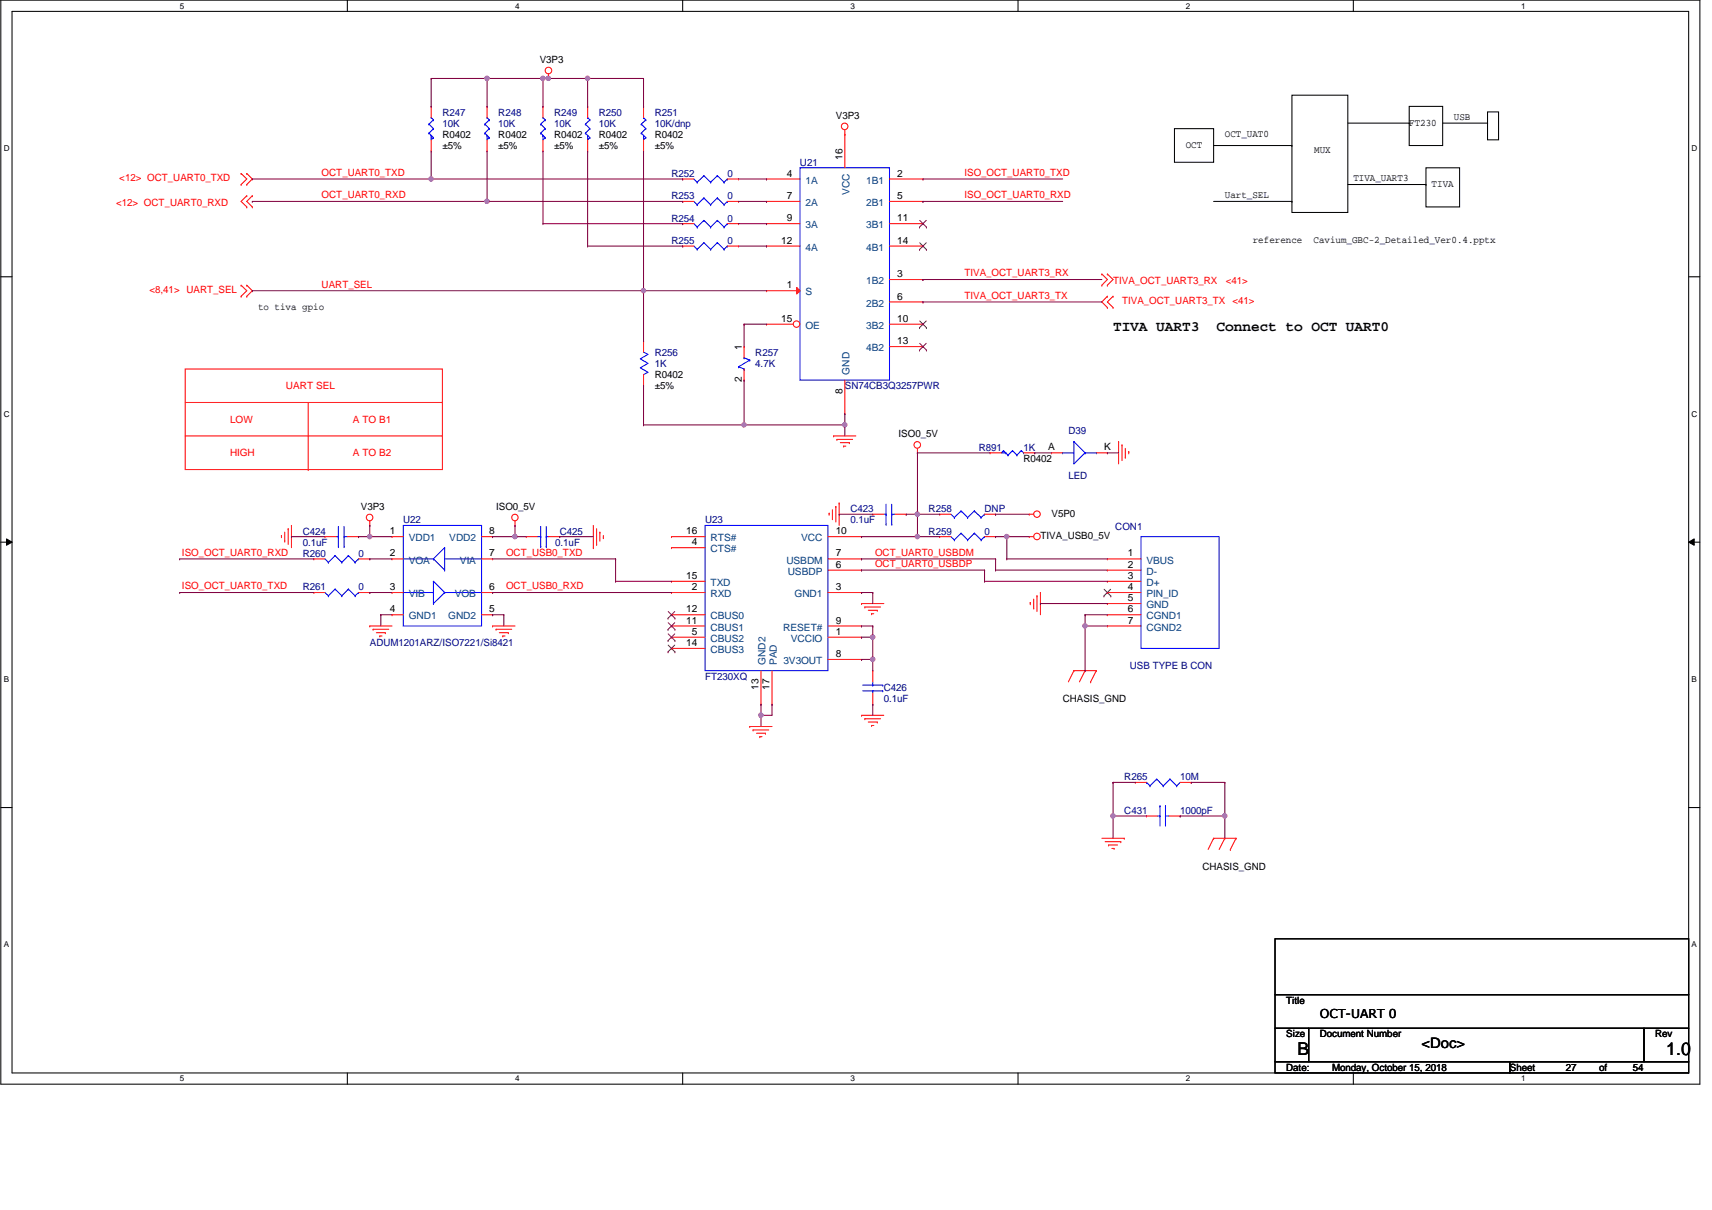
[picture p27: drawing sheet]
<svg xmlns="http://www.w3.org/2000/svg" width="420mm" height="297mm" viewBox="0 0 420 297" stroke-linecap="round" stroke-linejoin="round" font-family="sans-serif">
<defs><g id="words">
<g font-size="4.4">
<text x="318.4" y="259.1">B</text>
<text x="408.9" y="259.1">1.0</text>
</g>
<g font-size="3.6">
<text x="273.2" y="81.2">TIVA UART3</text>
<text x="298.6" y="81.2">Connect to OCT UART0</text>
<text x="348.9" y="257.3">&lt;Doc&gt;</text>
</g>
<text font-size="3" x="323.9" y="249.9">OCT-UART 0</text>
<g font-size="2.5">
<text x="132.4" y="15.5">V3P3</text>
<text x="205.1" y="29.2">V3P3</text>
<text x="356.8" y="29.4">USB</text>
<text x="108.6" y="33.8">R0402</text>
<text x="122.3" y="33.8">R0402</text>
<text x="136" y="33.8">R0402</text>
<text x="147" y="33.8">R0402</text>
<text x="160.7" y="33.8">R0402</text>
<text x="300.6" y="33.5">OCT_UAT0</text>
<text x="345.9" y="30.8">FT230</text>
<text x="108.6" y="36.6">±5%</text>
<text x="122.3" y="36.6">±5%</text>
<text x="136" y="36.6">±5%</text>
<text x="147" y="36.6">±5%</text>
<text x="160.7" y="36.6">±5%</text>
<text x="206.7" y="39.3" transform="rotate(-90 206.7 39.3)">16</text>
<text x="291" y="36.3">OCT</text>
<text x="322.5" y="37.7">MUX</text>
<text x="193.1" y="43.3">4</text>
<text x="220.2" y="43.3">2</text>
<text x="332.1" y="44.5">TIVA_UART3</text>
<text x="351.4" y="45.9">TIVA</text>
<text x="193.1" y="48.9">7</text>
<text x="220.2" y="48.9">5</text>
<text x="300.6" y="48.6">Uart_SEL</text>
<text x="191.7" y="59.8">12</text>
<text x="193.1" y="54.3">9</text>
<text x="220.2" y="54.3">11</text>
<text x="220.2" y="59.8">14</text>
<text x="307.5" y="59.6">reference</text>
<text x="322.4" y="59.6">Cavium_GBC-2_Detailed_Ver0.4.pptx</text>
<text x="193.1" y="70.8">1</text>
<text x="220.2" y="68">3</text>
<text x="63.3" y="76.1">to tiva gpio</text>
<text x="220.2" y="73.5">6</text>
<text x="191.7" y="79">15</text>
<text x="220.2" y="79">10</text>
<text x="182" y="85.9" transform="rotate(-90 182 85.9)">1</text>
<text x="220.2" y="84.5">13</text>
<text x="160.7" y="92.8">R0402</text>
<text x="160.7" y="95.5">±5%</text>
<text x="182" y="93.9" transform="rotate(-90 182 93.9)">2</text>
<text x="206.7" y="96.6" transform="rotate(-90 206.7 96.6)">8</text>
<text x="220.5" y="107.4">ISO0_5V</text>
<text x="251.2" y="113.4">R0402</text>
<text x="257.2" y="110.6">A</text>
<text x="271" y="110.6">K</text>
<text x="88.6" y="125.2">V3P3</text>
<text x="121.7" y="125.2">ISO0_5V</text>
<text x="95.7" y="131.1">1</text>
<text x="120.1" y="131.1">8</text>
<text x="168.4" y="131.1">16</text>
<text x="205.1" y="131.1">10</text>
<text x="258.1" y="126.8">V5P0</text>
<text x="95.7" y="136.6">2</text>
<text x="120.1" y="136.6">7</text>
<text x="169.8" y="133.9">4</text>
<text x="205.1" y="136.6">7</text>
<text x="255.3" y="132.3">TIVA_USB0_5V</text>
<text x="276.8" y="136.6">1</text>
<text x="168.4" y="142.1">15</text>
<text x="205.1" y="139.4">6</text>
<text x="276.8" y="139.4">2</text>
<text x="276.8" y="142.1">3</text>
<text x="95.7" y="144.9">3</text>
<text x="120.1" y="144.9">6</text>
<text x="169.8" y="144.9">2</text>
<text x="205.1" y="144.9">3</text>
<text x="276.8" y="144.9">4</text>
<text x="276.8" y="147.6">5</text>
<text x="95.7" y="150.3">4</text>
<text x="120.1" y="150.3">5</text>
<text x="168.4" y="153.1">11</text>
<text x="168.4" y="150.3">12</text>
<text x="169.8" y="155.8">5</text>
<text x="205.1" y="155.8">1</text>
<text x="205.1" y="153.1">9</text>
<text x="276.8" y="150.3">6</text>
<text x="276.8" y="153.1">7</text>
<text x="168.4" y="158.6">14</text>
<text x="205.1" y="161.3">8</text>
<text x="186.2" y="169.3" transform="rotate(-90 186.2 169.3)">13</text>
<text x="188.9" y="169.3" transform="rotate(-90 188.9 169.3)">17</text>
<text x="260.8" y="172.4">CHASIS_GND</text>
<text x="295.1" y="213.5">CHASIS_GND</text>
<text x="315.7" y="246.4">Title</text>
<text x="315.7" y="254.7">Size</text>
<text x="323.9" y="254.7">Document Number</text>
<text x="406.2" y="254.7">Rev</text>
<text x="315.7" y="262.9">Date:</text>
<text x="326.9" y="262.9">Monday, October 15, 2018</text>
<text x="370.5" y="262.9">Sheet</text>
<text x="384.2" y="262.9">27</text>
<text x="392.5" y="262.9">of</text>
<text x="400.7" y="262.9">54</text>
</g>
<g font-size="2.5" fill="#000080">
<text x="108.6" y="28.4">R247</text>
<text x="122.3" y="28.4">R248</text>
<text x="136" y="28.4">R249</text>
<text x="147" y="28.4">R250</text>
<text x="160.7" y="28.4">R251</text>
<text x="108.6" y="31.1">10K</text>
<text x="122.3" y="31.1">10K</text>
<text x="136" y="31.1">10K</text>
<text x="147" y="31.1">10K</text>
<text x="160.7" y="31.1">10K/dnp</text>
<text x="196.3" y="40.7">U21</text>
<text x="164.8" y="43.4">R252</text>
<text x="178.5" y="43.4">0</text>
<text x="164.8" y="48.9">R253</text>
<text x="178.5" y="48.9">0</text>
<text x="164.8" y="59.9">R255</text>
<text x="164.8" y="54.4">R254</text>
<text x="178.5" y="59.9">0</text>
<text x="178.5" y="54.4">0</text>
<text x="160.7" y="87.3">R256</text>
<text x="185.4" y="87.3">R257</text>
<text x="160.7" y="90.1">1K</text>
<text x="185.4" y="90.1">4.7K</text>
<text x="207.3" y="95.5">SN74CB3Q3257PWR</text>
<text x="262.2" y="106.6">D39</text>
<text x="240.2" y="110.7">R891</text>
<text x="251.2" y="110.7">1K</text>
<text x="262.2" y="117.5">LED</text>
<text x="208.7" y="125.7">C423</text>
<text x="227.9" y="125.7">R258</text>
<text x="241.6" y="125.7">DNP</text>
<text x="74.3" y="131.2">C424</text>
<text x="99" y="128.5">U22</text>
<text x="137.4" y="131.2">C425</text>
<text x="173" y="128.5">U23</text>
<text x="208.7" y="128.5">0.1uF</text>
<text x="227.9" y="131.2">R259</text>
<text x="241.6" y="131.2">0</text>
<text x="273.7" y="130.1">CON1</text>
<text x="74.3" y="136.7">R260</text>
<text x="74.3" y="134">0.1uF</text>
<text x="88" y="136.7">0</text>
<text x="136.3" y="134">0.1uF</text>
<text x="74.3" y="144.9">R261</text>
<text x="88" y="144.9">0</text>
<text x="90.8" y="158.7">ADUM1201ARZ/ISO7221/Si8421</text>
<text x="173" y="166.9">FT230XQ</text>
<text x="277.3" y="164.1">USB TYPE B CON</text>
<text x="216.9" y="169.6">C426</text>
<text x="216.9" y="172.4">0.1uF</text>
<text x="275.9" y="191.6">R265</text>
<text x="289.6" y="191.6">10M</text>
<text x="275.9" y="199.8">C431</text>
<text x="289.6" y="199.8">1000pF</text>
</g>
<g font-size="2.5" fill="#f00">
<text x="29.3" y="44.5">&lt;12&gt; OCT_UART0_TXD</text>
<text x="78.9" y="43.2">OCT_UART0_TXD</text>
<text x="236.7" y="43.2">ISO_OCT_UART0_TXD</text>
<text x="28.5" y="50.6">&lt;12&gt; OCT_UART0_RXD</text>
<text x="78.9" y="48.7">OCT_UART0_RXD</text>
<text x="236.7" y="48.7">ISO_OCT_UART0_RXD</text>
<text x="36.7" y="72">&lt;8,41&gt; UART_SEL</text>
<text x="78.9" y="70.6">UART_SEL</text>
<text x="236.7" y="67.9">TIVA_OCT_UART3_RX</text>
<text x="273.2" y="69.8">TIVA_OCT_UART3_RX</text>
<text x="300.9" y="69.8">&lt;41&gt;</text>
<text x="236.7" y="73.4">TIVA_OCT_UART3_TX</text>
<text x="275.4" y="74.7">TIVA_OCT_UART3_TX</text>
<text x="302.5" y="74.7">&lt;41&gt;</text>
<text x="70.2" y="95.5">UART SEL</text>
<text x="56.5" y="103.8">LOW</text>
<text x="86.6" y="103.8">A TO B1</text>
<text x="56.5" y="112">HIGH</text>
<text x="86.6" y="112">A TO B2</text>
<text x="44.7" y="136.4">ISO_OCT_UART0_RXD</text>
<text x="124.2" y="136.4">OCT_USB0_TXD</text>
<text x="214.7" y="136.4">OCT_UART0_USBDM</text>
<text x="214.7" y="139.2">OCT_UART0_USBDP</text>
<text x="44.7" y="144.7">ISO_OCT_UART0_TXD</text>
<text x="124.2" y="144.7">OCT_USB0_RXD</text>
</g>
<g font-size="2.5" fill="#004080">
<text x="197.7" y="45.1">1A</text>
<text x="208.5" y="47.8" transform="rotate(-90 208.5 47.8)">VCC</text>
<text x="212.6" y="45.1">1B1</text>
<text x="197.7" y="50.6">2A</text>
<text x="212.6" y="50.6">2B1</text>
<text x="197.7" y="56">3A</text>
<text x="212.6" y="56">3B1</text>
<text x="197.7" y="61.6">4A</text>
<text x="212.6" y="61.6">4B1</text>
<text x="212.6" y="69.8">1B2</text>
<text x="197.7" y="72.5">S</text>
<text x="212.6" y="75.3">2B2</text>
<text x="197.7" y="80.7">OE</text>
<text x="212.6" y="80.7">3B2</text>
<text x="212.6" y="86.2">4B2</text>
<text x="208.5" y="91.9" transform="rotate(-90 208.5 91.9)">GND</text>
<text x="100.3" y="132.9">VDD1</text>
<text x="110.3" y="132.9">VDD2</text>
<text x="174.4" y="135.6">CTS#</text>
<text x="174.4" y="132.9">RTS#</text>
<text x="196.6" y="132.9">VCC</text>
<text x="100.3" y="138.3">VOA</text>
<text x="112.9" y="138.3">VIA</text>
<text x="174.4" y="143.8">TXD</text>
<text x="193" y="138.3">USBDM</text>
<text x="193.3" y="141.1">USBDP</text>
<text x="281.4" y="138.3">VBUS</text>
<text x="281.4" y="141.1">D-</text>
<text x="281.4" y="143.8">D+</text>
<text x="100.3" y="146.6">VIB</text>
<text x="111.6" y="146.6">VOB</text>
<text x="174.4" y="146.6">RXD</text>
<text x="195" y="146.6">GND1</text>
<text x="281.4" y="146.6">PIN_ID</text>
<text x="281.4" y="149.3">GND</text>
<text x="100.3" y="152.1">GND1</text>
<text x="110" y="152.1">GND2</text>
<text x="174.4" y="154.8">CBUS1</text>
<text x="174.4" y="152.1">CBUS0</text>
<text x="192.2" y="154.8">RESET#</text>
<text x="281.4" y="152.1">CGND1</text>
<text x="281.4" y="154.8">CGND2</text>
<text x="174.4" y="157.6">CBUS2</text>
<text x="174.4" y="160.3">CBUS3</text>
<text x="194.1" y="157.6">VCCIO</text>
<text x="187.9" y="163.3" transform="rotate(-90 187.9 163.3)">GND2</text>
<text x="190.6" y="163.3" transform="rotate(-90 190.6 163.3)">PAD</text>
<text x="192.3" y="163">3V3OUT</text>
</g>
<g font-size="2">
<text x="44.1" y="2.1">5</text>
<text x="126.4" y="2.1">4</text>
<text x="208.7" y="2.1">3</text>
<text x="291" y="2.1">2</text>
<text x="373.3" y="2.1">1</text>
<text x=".9" y="37.1">D</text>
<text x="415.2" y="37.1">D</text>
<text x=".9" y="102.3">C</text>
<text x="415.2" y="102.3">C</text>
<text x=".9" y="167.4">B</text>
<text x="415.2" y="167.4">B</text>
<text x=".9" y="232.6">A</text>
<text x="415.2" y="232.6">A</text>
<text x="44.1" y="265.5">5</text>
<text x="126.4" y="265.5">4</text>
<text x="208.7" y="265.5">3</text>
<text x="291" y="265.5">2</text>
<text x="373.3" y="265.5">1</text>
</g>
</g></defs>
<path d="M.2 0h417v266.1h-417zM3 2.8h411.4v260.6h-411.4z" fill="none" stroke="#000" stroke-width=".25"/>
<g fill="#fff">
<path d="M44.1 .3h1.1v2.2h-1.1z"/>
<path d="M44.1 263.7h1.1v2.2h-1.1z"/>
</g>
<path d="M85.2 0v2.8M85.2 263.4v2.7" fill="none" stroke="#000" stroke-width=".25"/>
<g fill="#fff">
<path d="M126.4 .3h1.1v2.2h-1.1z"/>
<path d="M126.4 263.7h1.1v2.2h-1.1z"/>
</g>
<path d="M167.5 0v2.8M167.5 263.4v2.7" fill="none" stroke="#000" stroke-width=".25"/>
<g fill="#fff">
<path d="M208.7 .3h1.1v2.2h-1.1z"/>
<path d="M208.7 263.7h1.1v2.2h-1.1z"/>
</g>
<path d="M249.8 0v2.8M249.8 263.4v2.7" fill="none" stroke="#000" stroke-width=".25"/>
<g fill="#fff">
<path d="M291 .3h1.1v2.2h-1.1z"/>
<path d="M291 263.7h1.1v2.2h-1.1z"/>
</g>
<path d="M332.1 0v2.8M332.1 263.4v2.7" fill="none" stroke="#000" stroke-width=".25"/>
<g fill="#fff">
<path d="M373.3 .3h1.1v2.2h-1.1z"/>
<path d="M373.3 263.7h1.1v2.2h-1.1z"/>
<path d="M.9 35.3h1.4v2.2h-1.4z"/>
<path d="M415.2 35.3h1.3v2.2h-1.3z"/>
<path d="M.9 100.5h1.4v2.2h-1.4z"/>
<path d="M415.2 100.5h1.3v2.2h-1.3z"/>
</g>
<path d="M.2 67.9h2.8M414.4 67.9h2.8" fill="none" stroke="#000" stroke-width=".25"/>
<g fill="#fff">
<path d="M.9 165.7h1.3v2.2h-1.3z"/>
<path d="M415.2 165.7h1.3v2.2h-1.3z"/>
</g>
<path d="M.2 133.1h2.8M1.6 132.3l1.4 .8-1.4 .8zM414.4 133.1l1.4-.8v1.6zM414.4 133.1h2.8" fill="none" stroke="#000" stroke-width=".25"/>
<path d="M1.6 132.3l1.4 .8-1.4 .8zM414.4 133.1l1.4-.8v1.6z" fill="#000"/>
<g fill="#fff">
<path d="M.9 230.8h1.3v2.2h-1.3z"/>
<path d="M415.2 230.8h1.3v2.2h-1.3z"/>
</g>
<g fill="none" stroke="#000" stroke-width=".25">
<path d="M288.2 31.6h9.6v8.2h-9.6zM297.8 35.7h19.3M317.1 23.4h13.7v28.8h-13.7zM317.1 35.7h.1M330.8 30.2h15.1M345.9 26.1h8.2v9.6h-8.2zM345.9 30.2h.1M354.1 30.2h11M365.1 27.5h2.7v6.8h-2.7zM365.1 30.2h.1M297.8 49.4h19.3M317.1 49.4h.1"/>
<path d="M330.8 45.3h19.2M350 41.2h8.2v9.6h-8.2zM350 45.3h.1M.2 198.2h2.8M414.4 198.2h2.8M312.9 230.5h101.5v13.7h-101.5zM312.9 244.2h101.5v8.2h-101.5zM312.9 252.4h8.3v8.2h-8.3zM321.2 252.4h82.3v8.2h-82.3zM403.5 252.4h10.9v8.2h-10.9zM312.9 260.6h57.6v2.8h-57.6zM370.5 260.6h43.9v2.8h-43.9z"/>
</g>
<g fill="none" stroke="#f00" stroke-width=".25">
<path d="M134.6 19.3h.1M134.6 18.2v1.1M207.3 33h.1M207.3 31.9v1.1M59.2 42.6h.1M59.2 45.3h.1M59.2 42.6l1.4 1.3-1.4 1.4M60.6 45.3h.1M60.6 42.6h.1M60.6 48h.1M60.6 50.8h.1M60.6 42.6l1.3 1.3-1.3 1.4"/>
<path d="M60.6 48l-1.4 1.4 1.4 1.4M61.9 48h.1M61.9 50.8h.1M61.9 48l-1.3 1.4 1.3 1.4M188.1 43.9h.1M188.1 49.4h.1M188.1 54.9h.1M188.1 43.9h8.2M188.1 49.4h8.2M188.1 54.9h8.2M218.3 43.9h8.2M218.3 49.4h8.2"/>
<path d="M218.3 54.9h8.2M226.5 43.9h.1M226.5 49.4h.1M226.5 54.9h.1M59.2 70h.1M59.2 72.7h.1M59.2 70l1.4 1.4-1.4 1.3M60.6 72.7h.1M60.6 70h.1M60.6 70l1.3 1.4-1.3 1.3M188.1 60.4h.1M188.1 60.4h8.2"/>
<path d="M218.3 60.4h8.2M218.3 68.6h8.2M218.3 74.1h8.2M218.3 79.6h8.2M226.5 60.4h.1M226.5 68.6h.1M226.5 74.1h.1M226.5 79.6h.1M270.4 67.3h.1M270.4 70h.1M270.4 67.3l1.4 1.3-1.4 1.4M271.8 67.3h.1"/>
<path d="M271.8 70h.1M271.8 75.5h.1M271.8 72.7h.1M271.8 67.3l1.4 1.3-1.4 1.4M271.8 72.7l-1.4 1.4 1.4 1.4M273.2 72.7h.1M273.2 75.5h.1M273.2 72.7l-1.4 1.4 1.4 1.4M45.5 90.6h63.1v24.7h-63.1zM45.5 98.8h63.1M75.6 98.8v16.5M108.6 98.8h.1"/>
<path d="M218.3 85.1h8.2M226.5 85.1h.1M45.5 107h63.1M75.6 115.3h.1M108.6 107h.1M204.6 107h.1M204.6 107h5.4M205.4 107.9h.1M205.4 107.9h3.8M206.2 108.7h2.2M207 109.5h.1M207 109.5h.6"/>
<path d="M208.4 108.7h.1M225.2 111.2h.1M225.2 110.1v1.1M274.5 108.4h.1M274.5 108.4v5.5M275.4 109.2h.1M275.4 109.2v3.9M276.2 112.3h.1M276.2 110.1v2.2M277 110.9h.1M277 110.9v.5M69.1 131.4h.1"/>
<path d="M69.1 131.4v.6M69.9 132.8h.1M69.9 130.6v2.2M70.7 129.8h.1M70.7 129.8v3.8M71.5 129h.1M71.5 129v5.5M90.8 129h.1M90.8 127.9v1.1M126.4 129h.1M126.4 127.9v1.1M145.6 134.5h.1"/>
<path d="M145.6 129v5.5M146.4 133.6h.1M146.4 129.8v3.8M147.2 130.6h.1M147.2 130.6v2.2M148.1 132h.1M148.1 131.4v.6M203.5 126h.1M203.5 126v.5M204.3 127.3h.1M204.3 125.1v2.2M205.1 124.3h.1"/>
<path d="M205.1 124.3v3.8M205.9 123.5h.1M205.9 123.5v5.5M252.6 131.7h.1M252.6 126.2h.1M252.6 131.7h1.1M252.6 126.2h1.1M90.8 153.7h.1M90.8 153.7h5.4M91.6 154.5h.1M91.6 154.5h3.8M92.4 155.3h2.2"/>
<path d="M93.2 156.1h.1M93.2 156.1h.6M94.6 155.3h.1M120.9 153.7h.1M120.9 153.7h5.5M121.7 154.5h.1M121.7 154.5h3.9M122.5 155.3h2.2M123.4 156.1h.1M123.4 156.1h.5M124.7 155.3h.1M211.4 148.2h.1"/>
<path d="M211.4 148.2h5.5M212.2 149h.1M212.2 149h3.9M213.1 149.8h2.2M213.9 150.7h.1M213.9 150.7h.5M215.3 149.8h.1M252.8 147.9h.1M252.8 147.9v.6M253.7 149.3h.1M253.7 147.1v2.2M254.5 146.3h.1"/>
<path d="M254.5 146.3v3.8M255.3 145.5h.1M255.3 145.5v5.4M184 178.4h.1M184 178.4h5.5M184.8 179.2h.1M184.8 179.2h3.9M211.4 175.6h.1M211.4 175.6h5.5M212.2 176.4h.1M212.2 176.4h3.9M213.1 177.2h2.2"/>
<path d="M213.9 178.1h.1M213.9 178.1h.5M215.3 177.2h.1M263.6 164.6h.1M263.6 164.6l-1.4 2.8M263.6 164.6h5.5M266.3 164.6h.1M266.3 164.6l-1.4 2.8M267.7 167.4h.1M269.1 164.6h.1M269.1 164.6l-1.4 2.8M185.7 180h2.2"/>
<path d="M186.5 180.8h.1M186.5 180.8h.5M187.9 180h.1M270.4 205.8h5.5M271.2 206.6h3.9M272.1 207.4h.1M272.1 207.4h2.2M272.9 208.3h.5M273.4 208.3h.1M275.1 206.6h.1M275.9 205.8h.1M297.8 205.8h.1"/>
<path d="M297.8 205.8h5.5M297.8 205.8l-1.3 2.7M300.6 205.8h.1M300.6 205.8l-1.4 2.7M302 208.5h.1M303.3 205.8h.1M303.3 205.8l-1.3 2.7"/>
<circle cx="134.6" cy="17.3" r=".81"/>
<circle cx="207.3" cy="31" r=".81"/>
<circle cx="225.1" cy="109.2" r=".81"/>
<circle cx="90.7" cy="127" r=".81"/>
<circle cx="126.4" cy="127" r=".79"/>
<circle cx="254.5" cy="131.7" r=".81"/>
<circle cx="254.5" cy="126.2" r=".8"/>
</g>
<path d="M196.3 41.2h22v52.1h-22z" fill="none" stroke="#00f" stroke-width=".25"/>
<g fill="none" stroke="#804000" stroke-width=".25">
<path d="M225.7 55.8h.1M225.7 54.1l1.7 1.7M225.7 59.6l1.7 1.7M227.3 54.1l-1.6 1.7M227.3 59.6l-1.6 1.7M227.4 55.8h.1M225.7 61.3h.1M225.7 78.8l1.7 1.6M227.3 78.8l-1.6 1.6M227.4 61.3h.1M225.7 80.4h.1M225.7 85.9h.1"/>
<path d="M225.7 84.3l1.7 1.6M227.3 84.3l-1.6 1.6M227.4 80.4h.1M227.4 85.9h.1"/>
</g>
<path d="M195.5 70.6l.8 .8-.8 .8z" fill="#f00"/>
<path d="M188.1 71.4h.1M188.1 71.4h8.2M195.5 70.6l.8 .8-.8 .8z" fill="none" stroke="#f00" stroke-width=".25"/>
<circle cx="195.5" cy="79.6" r=".8" fill="#fff"/>
<g fill="none" stroke="#f00" stroke-width=".25">
<path d="M105.8 37.1h.1M105.8 26.1h.1M105.8 26.1v2.8M105.8 34.3v2.8M119.5 37.1h.1M119.5 26.1h.1M119.5 26.1v2.8M119.5 34.3v2.8M133.3 37.1h.1M133.3 26.1h.1M133.3 26.1v2.8M133.3 34.3v2.8"/>
<path d="M144.2 37.1h.1M144.2 26.1h.1M144.2 26.1v2.8M144.2 34.3v2.8M157.9 37.1h.1M157.9 26.1h.1M157.9 26.1v2.8M157.9 34.3v2.8M207.3 33h.1M207.3 33v8.2M167.5 49.4h.1M167.5 43.9h.1"/>
<path d="M167.5 54.9h.1M167.5 49.4h2.8M167.5 43.9h2.8M167.5 54.9h2.8M178.5 49.4h2.8M178.5 43.9h2.8M178.5 54.9h2.8M181.3 49.4h.1M181.3 43.9h.1M181.3 54.9h.1M167.5 60.4h.1M167.5 60.4h2.8"/>
<path d="M178.5 60.4h2.8M181.3 60.4h.1M188.1 79.6h.1M188.1 79.6h6.6M157.9 94.7h.1M157.9 83.7h.1M157.9 83.7v2.7M157.9 91.9v2.8M182.6 85.1h.1M182.6 93.3h.1M182.6 85.1v2.7M182.6 90.6v2.7"/>
<path d="M207.3 93.3v8.3M207.3 101.6h.1M243 111.2h.1M243 111.2h2.7M251.2 111.2h2.7M253.9 111.2h.1M258.1 111.2h.1M258.1 111.2h2.7M269.1 111.2h2.7M271.8 111.2h.1M77 137.2h.1M77 137.2h2.7"/>
<path d="M79.7 131.7h.1M79.7 131.7h2.8M85.2 131.7h2.8M88 131.7h.1M88 137.2h2.8M90.8 137.2h.1M96.2 131.7h.1M96.2 137.2h.1M96.2 131.7h2.8M96.2 137.2h2.8M118.2 131.7h2.7M118.2 137.2h2.7"/>
<path d="M120.9 131.7h.1M120.9 137.2h.1M129.1 131.7h.1M129.1 131.7h2.8M134.6 131.7h2.8M137.4 131.7h.1M164.8 134.5h.1M164.8 131.7h.1M164.8 131.7h8.2M164.8 134.5h8.2M203.2 131.7h8.2M203.2 137.2h8.2"/>
<path d="M203.2 140h8.2M211.4 140h.1M211.4 137.2h.1M211.4 131.7h.1M214.2 126.2h.1M214.2 126.2h2.7M219.7 126.2h2.7M222.4 126.2h.1M230.6 131.7h.1M230.6 126.2h.1M230.6 131.7h2.8M230.6 126.2h2.8"/>
<path d="M241.6 131.7h2.7M241.6 126.2h2.7M244.3 131.7h.1M244.3 126.2h.1M271.8 137.2h.1M271.8 140h.1M271.8 137.2h8.2M271.8 140h8.2M77 145.5h.1M77 145.5h2.7M88 145.5h2.8M90.8 145.5h.1"/>
<path d="M96.2 145.5h.1M96.2 150.9h.1M96.2 145.5h2.8M96.2 150.9h2.8M118.2 145.5h2.7M118.2 150.9h2.7M120.9 145.5h.1M120.9 150.9h.1M164.8 145.5h.1M164.8 156.4h.1M164.8 153.7h.1M164.8 150.9h.1"/>
<path d="M164.8 159.2h.1M164.8 142.7h.1M164.8 142.7h8.2M164.8 145.5h8.2M164.8 150.9h8.2M164.8 153.7h8.2M164.8 156.4h8.2M164.8 159.2h8.2M203.2 145.5h8.2M203.2 153.7h8.2M203.2 156.4h8.2M211.4 156.4h.1"/>
<path d="M211.4 145.5h.1M211.4 153.7h.1M271.8 142.7h.1M271.8 145.5h.1M271.8 148.2h.1M271.8 150.9h.1M271.8 153.7h.1M271.8 142.7h8.2M271.8 145.5h8.2M271.8 148.2h8.2M271.8 150.9h8.2M271.8 153.7h8.2"/>
<path d="M186.8 172.9h.1M186.8 164.6v8.3M189.5 172.9h.1M189.5 164.6v8.3M203.2 161.9h8.2M211.4 161.9h.1M214.2 172.9h.1M214.2 164.6h.1M214.2 164.6v2.8M214.2 170.1v2.8M278.6 192.1h.1M278.6 192.1h2.8"/>
<path d="M289.6 192.1h2.7M292.3 192.1h.1M281.4 200.3h.1M281.4 200.3h2.7M286.9 200.3h2.7M289.6 200.3h.1"/>
<circle cx="195.5" cy="79.6" r=".8"/>
</g>
<g fill="none" stroke="#00f" stroke-width=".25">
<path d="M105.3 32.7h.1M105.3 30.5h.1M105.3 32.7l1.1 1.1M105.3 30.5l1.1 1.1M105.8 28.9h.1M105.8 33.2h.1M105.8 33.2v1.1l.6-.5M105.8 28.9l.6 .5M106.4 33.8h.1M106.4 31.6h.1M106.4 29.4h.1M106.4 31.6l-1.1 1.1"/>
<path d="M106.4 29.4l-1.1 1.1M119 32.7h.1M119 30.5h.1M119 32.7l1.1 1.1M119 30.5l1.1 1.1M119.5 28.9h.1M119.5 33.2h.1M119.5 33.2v1.1l.6-.5M119.5 28.9l.6 .5M120.1 33.8h.1M120.1 31.6h.1M120.1 29.4h.1"/>
<path d="M120.1 31.6l-1.1 1.1M120.1 29.4l-1.1 1.1M132.7 32.7h.1M132.7 30.5h.1M132.7 32.7l1.1 1.1M132.7 30.5l1.1 1.1M133.3 28.9h.1M133.3 33.2h.1M133.3 33.2v1.1l.5-.5M133.3 28.9l.5 .5M133.8 33.8h.1M133.8 31.6h.1"/>
<path d="M133.8 29.4h.1M133.8 31.6l-1.1 1.1M133.8 29.4l-1.1 1.1M143.7 32.7h.1M143.7 30.5h.1M143.7 32.7l1.1 1.1M143.7 30.5l1.1 1.1M144.2 28.9h.1M144.2 33.2h.1M144.2 33.2v1.1l.6-.5M144.2 28.9l.6 .5M144.8 33.8h.1"/>
<path d="M144.8 31.6h.1M144.8 29.4h.1M144.8 31.6l-1.1 1.1M144.8 29.4l-1.1 1.1M157.4 32.7h.1M157.4 30.5h.1M157.4 32.7l1.1 1.1M157.4 30.5l1.1 1.1M157.9 28.9h.1M157.9 33.2h.1M157.9 33.2v1.1l.6-.5M157.9 28.9l.6 .5"/>
<path d="M158.5 33.8h.1M158.5 31.6h.1M158.5 29.4h.1M158.5 31.6l-1.1 1.1M158.5 29.4l-1.1 1.1M170.3 49.4l.8 .8M170.3 43.9l.8 .8M170.3 54.9l.8 .9M171.1 50.2h.1M171.1 44.7h.1M171.1 55.8h.1M172.8 48.6h.1"/>
<path d="M172.8 43.1h.1M172.8 59.6h.1M172.8 54.1h.1M172.8 48.6l-1.7 1.6M172.8 48.6l1.6 1.6M172.8 43.1l-1.7 1.6M172.8 43.1l1.6 1.6M172.8 59.6l-1.7 1.6M172.8 59.6l1.6 1.6M172.8 54.1l-1.7 1.7M172.8 54.1l1.6 1.7M174.4 50.2h.1"/>
<path d="M174.4 44.7h.1M174.4 55.8h.1M176.1 48.6h.1M176.1 43.1h.1M176.1 59.6h.1M176.1 54.1h.1M176.1 48.6l-1.7 1.6M176.1 48.6l1.6 1.6M176.1 43.1l-1.7 1.6M176.1 43.1l1.6 1.6M176.1 59.6l-1.7 1.6M176.1 59.6l1.6 1.6"/>
<path d="M176.1 54.1l-1.7 1.7M176.1 54.1l1.6 1.7M177.7 50.2h.1M177.7 44.7h.1M177.7 55.8h.1M178.5 49.4h.1M178.5 43.9h.1M178.5 54.9h.1M178.5 49.4l-.8 .8M178.5 43.9l-.8 .8M178.5 54.9l-.8 .9M170.3 60.4l.8 .8"/>
<path d="M171.1 61.2h.1M174.4 61.2h.1M177.7 61.2h.1M178.5 60.4h.1M178.5 60.4l-.8 .8M157.9 86.4l1.1 .6-1.9 1.1 1.9 1.1-1.9 1.1 1.9 1.1-1.1 .5M181.3 90h.1M181.3 90l1.3 .6M182.6 90.6h.1M182.6 87.8h.1M182.6 87.8l1.4 .6M184 88.4h.1"/>
<path d="M184 88.4l-2.7 1.6M246.3 110.6h.1M246.3 110.6l-.6 .6h1.1M246.3 110.6l1.1 1.1M246.8 111.2h.1M247.4 111.7h.1M248.5 110.6h.1M248.5 110.6l-1.1 1.1M248.5 110.6l1.1 1.1M249.6 111.7h.1M250.6 110.6h.1M250.6 110.6l-1 1.1"/>
<path d="M250.6 110.6l.6 .6M251.2 111.2h.1M260.8 111.2h.1M260.8 111.2h2.8M263.6 108.4h.1M263.6 108.4v5.5l2.7-2.7M263.6 108.4l2.7 2.8M266.3 111.2h.1M266.3 111.2h2.8M269.1 111.2h.1M79.7 137.2l.9 .8M80.6 138h.1"/>
<path d="M82.2 136.4h.1M82.2 136.4l-1.6 1.6M82.2 136.4l1.7 1.6M82.5 131.7h.5M83 131.7h.1M83 134.2h.1M83 129.2v5M83.9 138h.1M84.4 134.2h.1M84.4 131.7h.1M84.4 131.7h.8M84.4 129.2v5"/>
<path d="M85.5 136.4h.1M85.5 136.4l-1.6 1.6M85.5 136.4l1.7 1.6M87.2 138h.1M88 137.2h.1M88 137.2l-.8 .8M99 129h19.2v24.7h-19.2zM99 137.2h7.4M106.4 137.2h.1M106.4 137.2l2.7 2.8M109.1 134.5h.1M109.1 140h.1"/>
<path d="M109.1 137.2h9.1M109.1 134.5l-2.7 2.7M109.1 134.5v5.5M118.2 137.2h.1M131.9 131.7h.8M132.7 134.2h.1M132.7 131.7h.1M132.7 129.2v5M134.1 131.7h.1M134.1 134.2h.1M134.1 131.7h.5M134.1 129.2v5"/>
<path d="M173 129h30.2v35.6h-30.2zM216.9 126.2h.6M217.5 126.2h.1M217.5 128.7h.1M217.5 123.8v4.9M218.9 128.7h.1M218.9 126.2h.1M218.9 126.2h.8M218.9 123.8v4.9M233.4 131.7l.8 .8M233.4 126.2l.8 .8M234.2 132.5h.1"/>
<path d="M234.2 127h.1M235.9 130.9h.1M235.9 125.4h.1M235.9 130.9l-1.7 1.6M235.9 130.9l1.6 1.6M235.9 125.4l-1.7 1.6M235.9 125.4l1.6 1.6M237.5 132.5h.1M237.5 127h.1M239.1 130.9h.1M239.1 125.4h.1M239.1 130.9l-1.6 1.6"/>
<path d="M239.1 130.9l1.7 1.6M239.1 125.4l-1.6 1.6M239.1 125.4l1.7 1.6M240.8 132.5h.1M240.8 127h.1M241.6 131.7h.1M241.6 126.2h.1M241.6 131.7l-.8 .8M241.6 126.2l-.8 .8M280 131.7h19.2v27.5h-19.2zM79.7 145.5l.9 .8M80.6 146.3h.1"/>
<path d="M82.2 144.6h.1M82.2 144.6l-1.6 1.7M82.2 144.6l1.7 1.7M83.9 146.3h.1M85.5 144.6h.1M85.5 144.6l-1.6 1.7M85.5 144.6l1.7 1.7M87.2 146.3h.1M88 145.5h.1M88 145.5l-.8 .8M99 145.5h7.4M106.4 142.7h.1"/>
<path d="M106.4 148.2h.1M106.4 145.5h.1M106.4 142.7l2.7 2.8M106.4 142.7v5.5M109.1 145.5h.1M109.1 145.5l-2.7 2.7M109.1 145.5h9.1M118.2 145.5h.1M211.7 168.2h5M211.7 169.6h5M214.2 169.6h.1M214.2 168.2h.1"/>
<path d="M214.2 167.4v.8M214.2 169.6v.5M216.7 168.2h.1M216.7 169.6h.1M281.4 192.1h.1M281.4 192.1l.8 .8M282.2 192.9h.1M283.9 191.3h.1M283.9 191.3l1.6 1.6M283.9 191.3l-1.7 1.6M284.7 197.8h.1M284.7 197.8v5"/>
<path d="M285.5 192.9h.1M286 197.8h.1M286 197.8v5M287.1 191.3h.1M287.1 191.3l1.7 1.6M287.1 191.3l-1.6 1.6M288.8 192.9h.1M289.6 192.1l-.8 .8M284.1 200.3h.6M284.7 200.3h.1M286 200.3h.1M286 200.3h.9"/>
</g>
<g fill="none" stroke="#804000" stroke-width=".25">
<path d="M163.9 157.3h.1M163.9 154.5h.1M163.9 151.8h.1M164 155.6l1.6 1.7M164 152.9l1.6 1.6M164 150.1l1.6 1.7M164 158.4l1.6 1.6M165.6 155.6l-1.7 1.7M165.6 152.9l-1.7 1.6M165.6 150.1l-1.7 1.7M165.6 158.4l-1.7 1.6M165.6 157.3h.1"/>
<path d="M165.6 154.5h.1M165.6 151.8h.1M270.9 146.3h.1M271 144.7l1.6 1.6M272.6 144.7l-1.7 1.6M272.6 146.3h.1M163.9 160h.1M165.6 160h.1"/>
</g>
<path d="M273.2 192.1h.1M273.2 192.1h5.4M273.2 192.1v13.7M292.3 192.1h.1M292.3 192.1h8.3M300.6 192.1h.1M300.6 192.1v8.2h-11M273.2 200.3h.1M273.2 200.3h8.2M289.6 200.3h.1" fill="none" stroke="#800040" stroke-width=".25"/>
<circle cx="273.1" cy="200.3" r=".54" fill="#f0f"/>
<circle cx="273.1" cy="200.3" r=".54" fill="none" stroke="#f0f" stroke-width=".25"/>
<path d="M300.6 200.3h.1M300.6 200.3v5.5" fill="none" stroke="#800040" stroke-width=".25"/>
<circle cx="300.6" cy="200.3" r=".54" fill="#f0f"/>
<circle cx="300.6" cy="200.3" r=".54" fill="none" stroke="#f0f" stroke-width=".25"/>
<path d="M266.3 153.7h.1M266.3 153.7h5.5M266.3 153.7v10.9M266.3 164.6h.1" fill="none" stroke="#800040" stroke-width=".25"/>
<circle cx="266.3" cy="153.6" r=".54" fill="#f0f"/>
<circle cx="266.3" cy="153.6" r=".54" fill="none" stroke="#f0f" stroke-width=".25"/>
<path d="M211.4 137.2h.1M211.4 140h.1M211.4 137.2h32.9M211.4 140h30.2M247.1 131.7h.1M247.1 131.7v5.5M211.4 145.5h.1M211.4 145.5h2.8M214.2 145.5h.1M214.2 145.5v2.7" fill="none" stroke="#800040" stroke-width=".25"/>
<circle cx="247.1" cy="131.7" r=".54" fill="#f0f"/>
<circle cx="247.1" cy="131.7" r=".54" fill="none" stroke="#f0f" stroke-width=".25"/>
<g fill="none" stroke="#800040" stroke-width=".25">
<path d="M205.9 126.2h.1M205.9 126.2h8.3M222.4 126.2h.1M222.4 126.2h8.2M225.2 126.2h.1M225.2 131.7h.1M225.2 131.7h5.4M244.3 131.7h.1M244.3 126.2h.1M244.3 126.2h8.3M244.3 131.7h2.8M247.1 137.2h.1"/>
<path d="M247.1 137.2h24.7M241.6 142.7h.1M241.6 142.7h30.2"/>
</g>
<circle cx="225.1" cy="126.2" r=".54" fill="#f0f"/>
<circle cx="225.1" cy="126.2" r=".54" fill="none" stroke="#f0f" stroke-width=".25"/>
<path d="M225.2 126.2h.1M225.2 126.2v5.5" fill="none" stroke="#800040" stroke-width=".25"/>
<circle cx="225.1" cy="131.7" r=".54" fill="#f0f"/>
<circle cx="225.1" cy="131.7" r=".54" fill="none" stroke="#f0f" stroke-width=".25"/>
<path d="M211.4 153.7h.1M211.4 153.7h2.8M214.2 161.9h.1M214.2 161.9v2.7" fill="none" stroke="#800040" stroke-width=".25"/>
<circle cx="214.2" cy="161.9" r=".54" fill="#f0f"/>
<circle cx="214.2" cy="161.9" r=".54" fill="none" stroke="#f0f" stroke-width=".25"/>
<path d="M211.4 156.4h.1M211.4 156.4h2.8" fill="none" stroke="#800040" stroke-width=".25"/>
<circle cx="214.2" cy="156.4" r=".54" fill="#f0f"/>
<circle cx="214.2" cy="156.4" r=".54" fill="none" stroke="#f0f" stroke-width=".25"/>
<path d="M186.8 175.6h.1M186.8 175.6v2.8M186.8 175.6h2.7M211.4 161.9h.1M211.4 161.9h2.8M214.2 172.9h.1M214.2 172.9v2.7" fill="none" stroke="#800040" stroke-width=".25"/>
<circle cx="186.7" cy="175.6" r=".54" fill="#f0f"/>
<circle cx="186.7" cy="175.6" r=".54" fill="none" stroke="#f0f" stroke-width=".25"/>
<g fill="none" stroke="#800040" stroke-width=".25">
<path d="M61.9 71.4h.1M61.9 71.4h96M182.6 79.6h.1M182.6 79.6h5.5M182.6 79.6v5.5M182.6 93.3h.1M182.6 93.3v11M207.3 101.6h.1M207.3 101.6v2.7M225.2 111.2h.1M225.2 111.2v15M211.4 131.7h.1"/>
<path d="M211.4 131.7h13.8M241.6 140h.1M241.6 140v2.7M244.3 137.2h.1M244.3 140h.1M244.3 137.2v2.8M244.3 140h27.5M247.1 131.7h.1M247.1 131.7h5.5M214.2 153.7h.1M214.2 156.4h.1M214.2 153.7v8.2"/>
<path d="M255.3 148.2h.1M255.3 148.2h16.5M266.3 150.9h.1M266.3 150.9h5.5M266.3 150.9v2.8M186.8 172.9h.1M186.8 172.9v2.7M189.5 172.9h.1M189.5 172.9v2.7"/>
</g>
<circle cx="207.3" cy="104.3" r=".54" fill="#f0f"/>
<circle cx="207.3" cy="104.3" r=".54" fill="none" stroke="#f0f" stroke-width=".25"/>
<path d="M144.2 19.3h.1M144.2 19.3h13.7v6.8M157.9 26.1h.1M157.9 71.4h.1M157.9 71.4h30.2M157.9 71.4v12.3M157.9 83.7h.1M157.9 104.3h49.4M182.6 104.3h.1M207.3 104.3h.1M207.3 104.3v2.7" fill="none" stroke="#800040" stroke-width=".25"/>
<circle cx="182.6" cy="104.3" r=".54" fill="#f0f"/>
<circle cx="182.6" cy="104.3" r=".54" fill="none" stroke="#f0f" stroke-width=".25"/>
<path d="M61.9 43.9h.1M61.9 49.4h.1M61.9 43.9h43.9M61.9 49.4h57.6M226.5 43.9h.1M226.5 49.4h.1M226.5 43.9h34.3M226.5 49.4h34.3" fill="none" stroke="#800040" stroke-width=".25"/>
<circle cx="119.5" cy="49.4" r=".54" fill="#f0f"/>
<circle cx="119.5" cy="49.4" r=".54" fill="none" stroke="#f0f" stroke-width=".25"/>
<path d="M133.3 19.3h1.3M134.6 19.3h.1" fill="none" stroke="#800040" stroke-width=".25"/>
<circle cx="133.2" cy="19.2" r=".54" fill="#f0f"/>
<circle cx="133.2" cy="19.2" r=".54" fill="none" stroke="#f0f" stroke-width=".25"/>
<circle cx="134.6" cy="19.2" r=".54" fill="#f0f"/>
<circle cx="134.6" cy="19.2" r=".54" fill="none" stroke="#f0f" stroke-width=".25"/>
<path d="M144.2 19.3v6.8M144.2 26.1h.1" fill="none" stroke="#800040" stroke-width=".25"/>
<circle cx="144.2" cy="19.2" r=".54" fill="#f0f"/>
<circle cx="144.2" cy="19.2" r=".54" fill="none" stroke="#f0f" stroke-width=".25"/>
<path d="M133.3 19.3v6.8M133.3 26.1h.1M105.8 43.9h61.7M119.5 49.4h48M133.3 54.9h34.2M167.5 54.9h.1M167.5 49.4h.1M167.5 43.9h.1M144.2 60.4h23.3M167.5 60.4h.1" fill="none" stroke="#800040" stroke-width=".25"/>
<circle cx="105.8" cy="43.9" r=".54" fill="#f0f"/>
<circle cx="105.8" cy="43.9" r=".54" fill="none" stroke="#f0f" stroke-width=".25"/>
<path d="M105.8 19.3h.1M105.8 19.3h27.5M105.8 19.3v6.8M119.5 19.3v6.8M133.3 19.3h.1M105.8 26.1h.1M119.5 26.1h.1" fill="none" stroke="#800040" stroke-width=".25"/>
<circle cx="119.5" cy="19.2" r=".54" fill="#f0f"/>
<circle cx="119.5" cy="19.2" r=".54" fill="none" stroke="#f0f" stroke-width=".25"/>
<g fill="none" stroke="#800040" stroke-width=".25">
<path d="M105.8 37.1v6.8M119.5 37.1v12.3M133.3 37.1v17.8M144.2 37.1v23.3M157.9 37.1v34.3M105.8 43.9h.1M119.5 49.4h.1M133.3 54.9h.1M181.3 43.9h6.8M181.3 54.9h6.8M181.3 49.4h6.8M188.1 43.9h.1"/>
<path d="M188.1 54.9h.1M188.1 49.4h.1M144.2 60.4h.1M157.9 71.4h.1M181.3 60.4h6.8M188.1 60.4h.1"/>
</g>
<circle cx="157.9" cy="71.3" r=".54" fill="#f0f"/>
<circle cx="157.9" cy="71.3" r=".54" fill="none" stroke="#f0f" stroke-width=".25"/>
<g fill="none" stroke="#800040" stroke-width=".25">
<path d="M134.6 19.3h9.6M144.2 19.3h.1M226.5 68.6h.1M226.5 74.1h.1M226.5 68.6h43.9M226.5 74.1h43.9M157.9 94.7v9.6M157.9 104.3h.1M44.1 137.2h.1M44.1 137.2h32.9M71.5 131.7h.1M71.5 131.7h8.2"/>
<path d="M88 131.7h.1M88 131.7h8.2M90.8 137.2h.1M90.8 129h.1M90.8 131.7h.1M90.8 137.2h5.4M90.8 129v2.7M137.4 131.7h.1M137.4 131.7h8.2M44.1 145.5h.1M44.1 145.5h32.9M90.8 145.5h.1"/>
<path d="M90.8 145.5h5.4M93.5 150.9h.1M93.5 150.9h2.7M93.5 150.9v2.8M120.9 150.9h.1M120.9 150.9h2.7M123.6 150.9h.1M123.6 150.9v2.8"/>
</g>
<circle cx="90.7" cy="131.7" r=".54" fill="#f0f"/>
<circle cx="90.7" cy="131.7" r=".54" fill="none" stroke="#f0f" stroke-width=".25"/>
<path d="M126.4 129h.1M126.4 129v2.7" fill="none" stroke="#800040" stroke-width=".25"/>
<circle cx="126.4" cy="131.7" r=".54" fill="#f0f"/>
<circle cx="126.4" cy="131.7" r=".54" fill="none" stroke="#f0f" stroke-width=".25"/>
<g fill="none" stroke="#800040" stroke-width=".25">
<path d="M225.2 111.2h.1M225.2 111.2h17.8M253.9 111.2h.1M253.9 111.2h4.2M271.8 111.2h.1M271.8 111.2h2.7M120.9 131.7h.1M120.9 131.7h8.2M120.9 137.2h30.2M126.4 131.7h.1M151.1 137.2h.1M151.1 137.2v5.5"/>
<path d="M120.9 145.5h.1M120.9 145.5h43.9M151.1 142.7h.1M151.1 142.7h13.7"/>
</g>
<circle cx="273.1" cy="200.3" r=".54" fill="#f0f"/>
<circle cx="273.1" cy="200.3" r=".54" fill="none" stroke="#f0f" stroke-width=".25"/>
<circle cx="300.6" cy="200.3" r=".54" fill="#f0f"/>
<circle cx="300.6" cy="200.3" r=".54" fill="none" stroke="#f0f" stroke-width=".25"/>
<circle cx="266.3" cy="153.6" r=".54" fill="#f0f"/>
<circle cx="266.3" cy="153.6" r=".54" fill="none" stroke="#f0f" stroke-width=".25"/>
<circle cx="247.1" cy="131.7" r=".54" fill="#f0f"/>
<circle cx="247.1" cy="131.7" r=".54" fill="none" stroke="#f0f" stroke-width=".25"/>
<circle cx="225.1" cy="126.2" r=".54" fill="#f0f"/>
<circle cx="225.1" cy="126.2" r=".54" fill="none" stroke="#f0f" stroke-width=".25"/>
<circle cx="225.1" cy="131.7" r=".54" fill="#f0f"/>
<circle cx="225.1" cy="131.7" r=".54" fill="none" stroke="#f0f" stroke-width=".25"/>
<circle cx="214.2" cy="161.9" r=".54" fill="#f0f"/>
<circle cx="214.2" cy="161.9" r=".54" fill="none" stroke="#f0f" stroke-width=".25"/>
<circle cx="214.2" cy="156.4" r=".54" fill="#f0f"/>
<circle cx="214.2" cy="156.4" r=".54" fill="none" stroke="#f0f" stroke-width=".25"/>
<circle cx="186.7" cy="175.6" r=".54" fill="#f0f"/>
<circle cx="186.7" cy="175.6" r=".54" fill="none" stroke="#f0f" stroke-width=".25"/>
<circle cx="207.3" cy="104.3" r=".54" fill="#f0f"/>
<circle cx="207.3" cy="104.3" r=".54" fill="none" stroke="#f0f" stroke-width=".25"/>
<circle cx="182.6" cy="104.3" r=".54" fill="#f0f"/>
<circle cx="182.6" cy="104.3" r=".54" fill="none" stroke="#f0f" stroke-width=".25"/>
<circle cx="119.5" cy="49.4" r=".54" fill="#f0f"/>
<circle cx="119.5" cy="49.4" r=".54" fill="none" stroke="#f0f" stroke-width=".25"/>
<circle cx="133.2" cy="19.2" r=".54" fill="#f0f"/>
<circle cx="133.2" cy="19.2" r=".54" fill="none" stroke="#f0f" stroke-width=".25"/>
<circle cx="134.6" cy="19.2" r=".54" fill="#f0f"/>
<circle cx="134.6" cy="19.2" r=".54" fill="none" stroke="#f0f" stroke-width=".25"/>
<circle cx="144.2" cy="19.2" r=".54" fill="#f0f"/>
<circle cx="144.2" cy="19.2" r=".54" fill="none" stroke="#f0f" stroke-width=".25"/>
<circle cx="105.8" cy="43.9" r=".54" fill="#f0f"/>
<circle cx="105.8" cy="43.9" r=".54" fill="none" stroke="#f0f" stroke-width=".25"/>
<circle cx="119.5" cy="19.2" r=".54" fill="#f0f"/>
<circle cx="119.5" cy="19.2" r=".54" fill="none" stroke="#f0f" stroke-width=".25"/>
<circle cx="157.9" cy="71.3" r=".54" fill="#f0f"/>
<circle cx="157.9" cy="71.3" r=".54" fill="none" stroke="#f0f" stroke-width=".25"/>
<circle cx="90.7" cy="131.7" r=".54" fill="#f0f"/>
<circle cx="90.7" cy="131.7" r=".54" fill="none" stroke="#f0f" stroke-width=".25"/>
<circle cx="126.4" cy="131.7" r=".54" fill="#f0f"/>
<circle cx="126.4" cy="131.7" r=".54" fill="none" stroke="#f0f" stroke-width=".25"/>
<use href="#words"/>
</svg>
